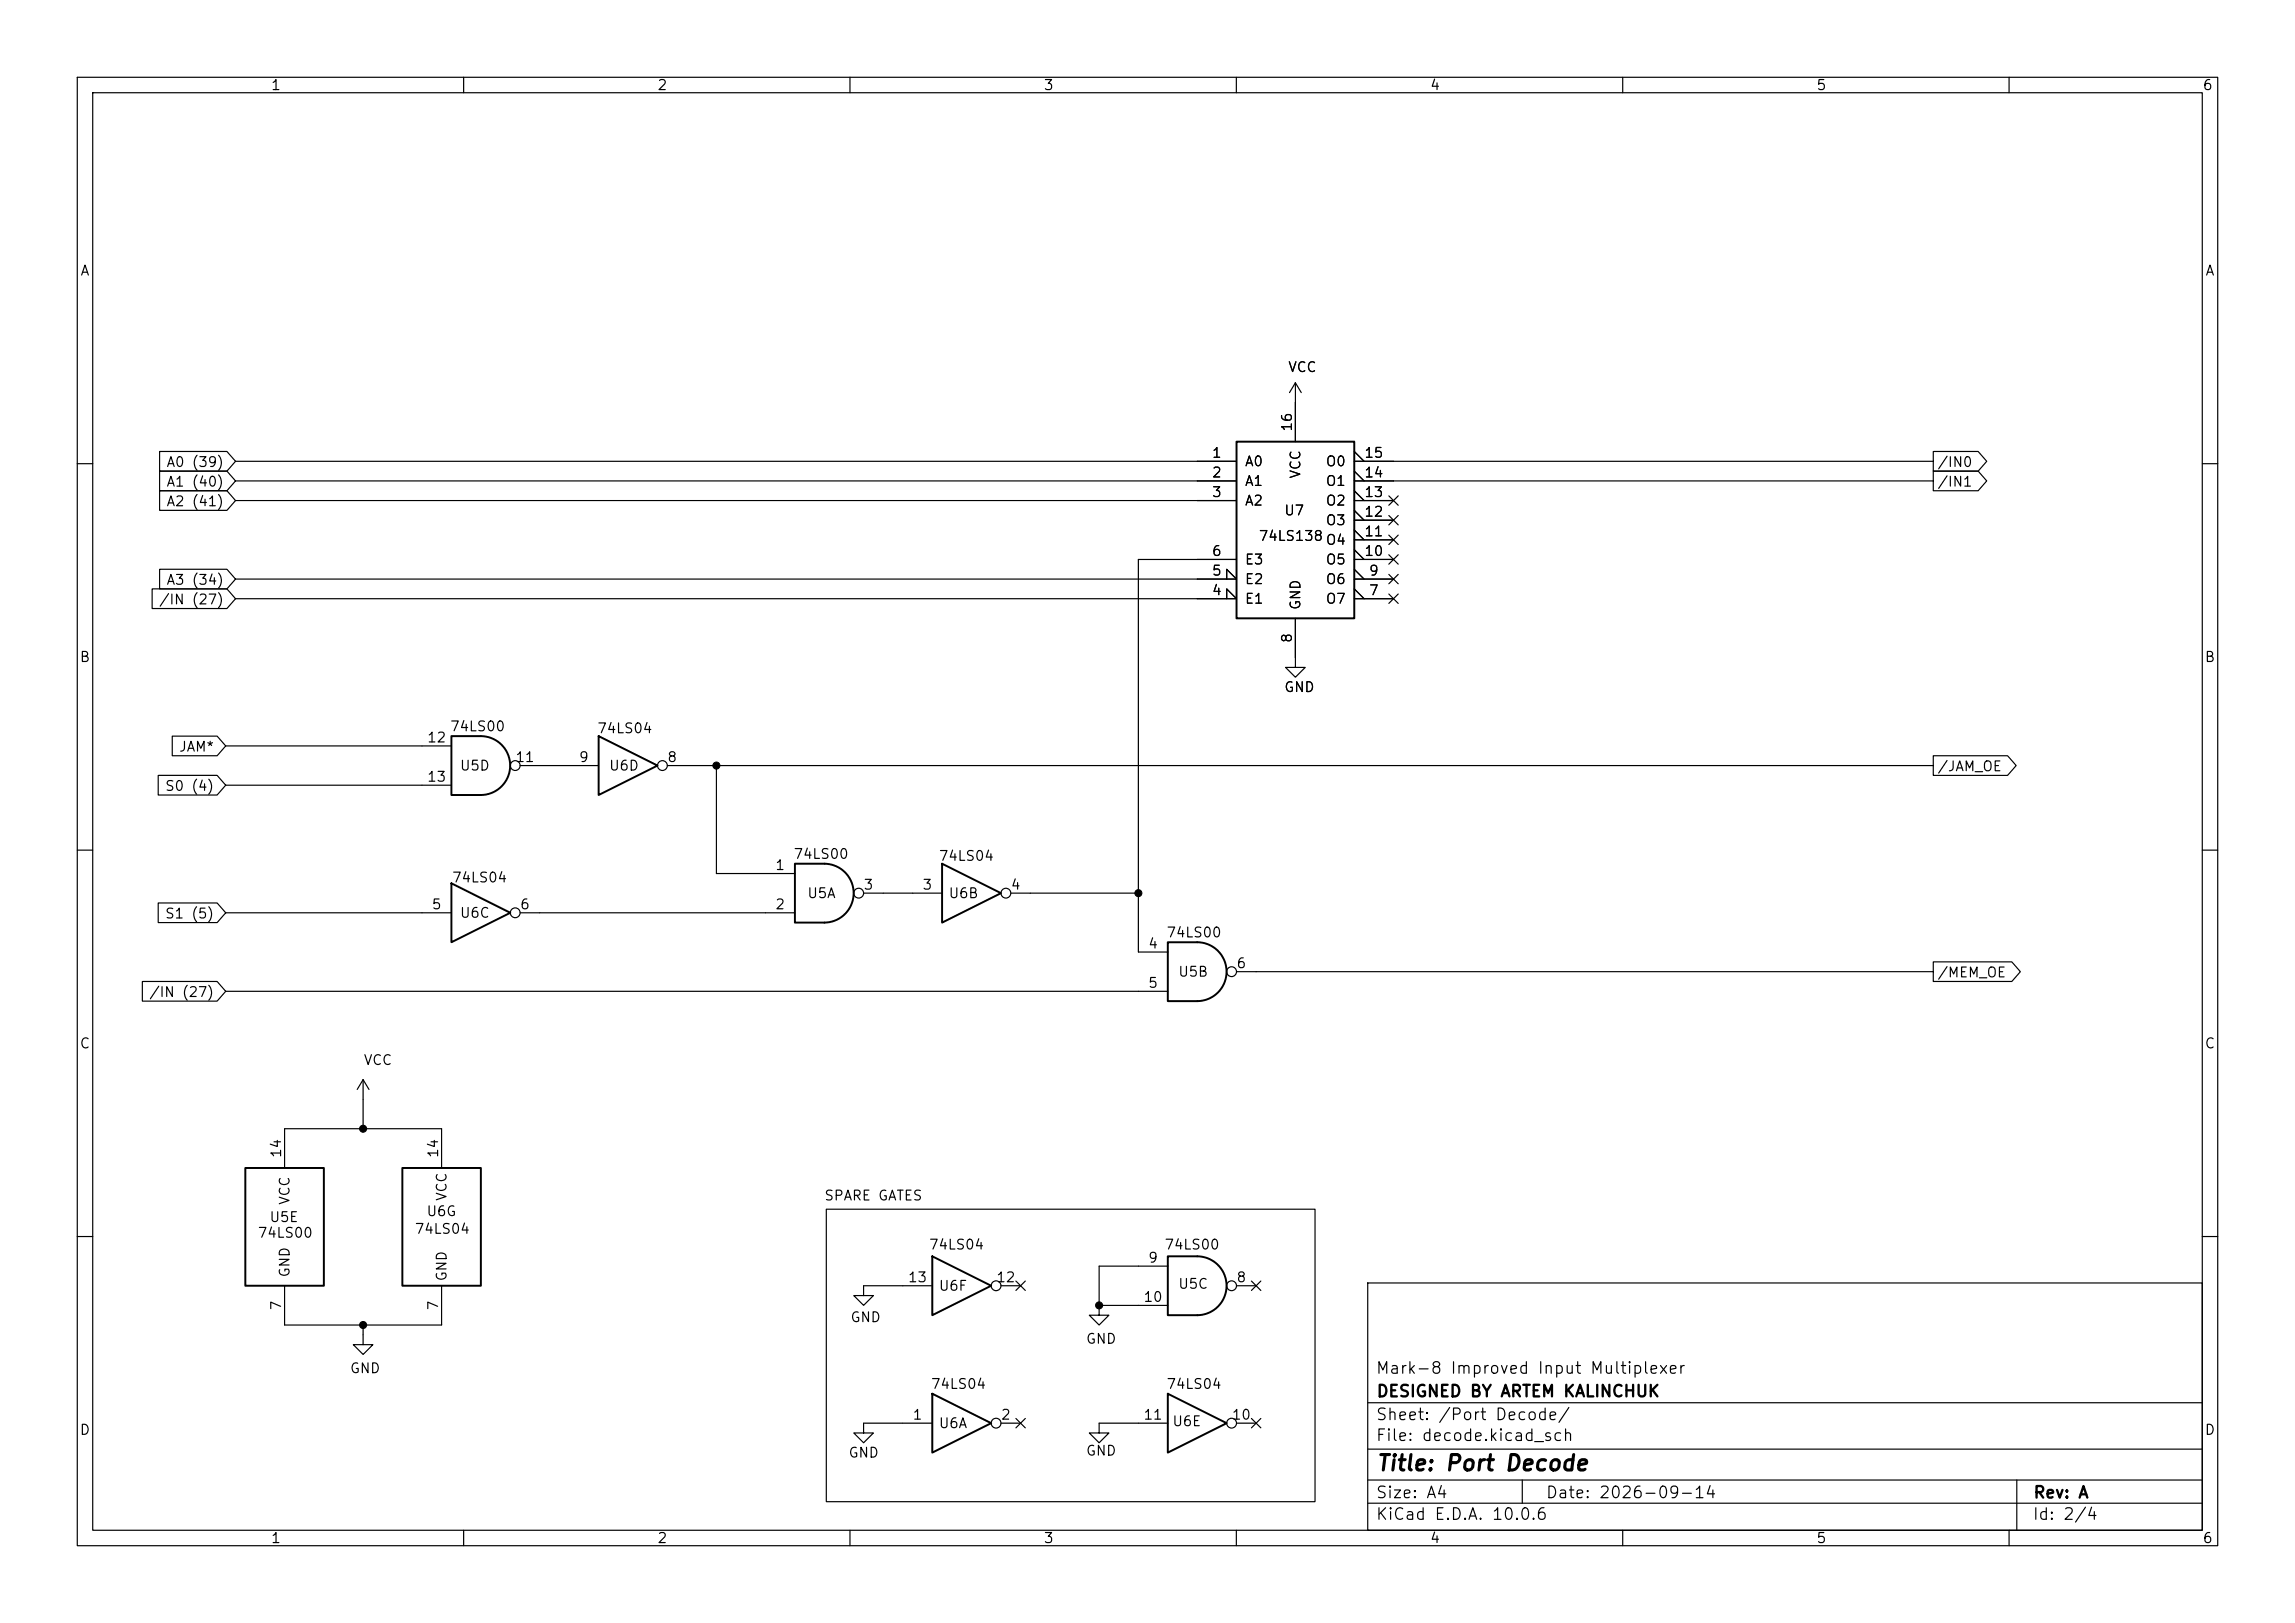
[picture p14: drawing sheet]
<svg xmlns="http://www.w3.org/2000/svg" width="297mm" height="210mm" viewBox="0 0 297 210" stroke-linecap="round" stroke-linejoin="round" font-family="sans-serif">
<defs><g id="words">
<text font-size="2" x="178" y="190.8">Title: Port Decode</text>
<g font-size="1.5">
<text x="178" y="178.1">Mark-8 Improved Input Multiplexer</text>
<text x="178" y="184.1">Sheet: /Port Decode/</text>
<text x="178" y="181.1">DESIGNED BY ARTEM KALINCHUK</text>
<text x="178" y="186.8">File: decode.kicad_sch</text>
<text x="178" y="197">KiCad E.D.A. 10.0.6</text>
<text x="178" y="194.2">Size: A4</text>
<text x="200" y="194.2">Date: 2026-09-14</text>
<text x="263" y="197">Id: 2/4</text>
<text x="263" y="194.2">Rev: A</text>
</g>
<g font-size="1.3">
<text x="35" y="12">1</text>
<text x="85" y="12">2</text>
<text x="135" y="12">3</text>
<text x="185" y="12">4</text>
<text x="235" y="12">5</text>
<text x="285" y="12">6</text>
<text x="10.3" y="36">A</text>
<text x="285.3" y="36">A</text>
<text x="166.6" y="48.5">VCC</text>
<text x="156.7" y="59.6">1</text>
<text x="167.5" y="55.9" transform="rotate(-90 167.5 55.9)">16</text>
<text x="176.5" y="59.6">15</text>
<text x="21.4" y="60.7">A0 (39)</text>
<text x="21.4" y="63.3">A1 (40)</text>
<text x="21.4" y="65.8">A2 (41)</text>
<text x="156.7" y="62.1">2</text>
<text x="156.7" y="64.6">3</text>
<text x="161" y="60.7">A0</text>
<text x="161" y="63.2">A1</text>
<text x="161" y="65.7">A2</text>
<text x="168.6" y="62" transform="rotate(-90 168.6 62)">VCC</text>
<text x="171.5" y="65.7">O2</text>
<text x="171.5" y="63.2">O1</text>
<text x="171.5" y="60.7">O0</text>
<text x="176.5" y="64.6">13</text>
<text x="176.5" y="62.1">14</text>
<text x="250.6" y="60.7">/IN0</text>
<text x="250.6" y="63.3">/IN1</text>
<text x="162.8" y="70.3">74LS138</text>
<text x="166.1" y="67">U7</text>
<text x="171.5" y="70.8">O4</text>
<text x="171.5" y="68.3">O3</text>
<text x="176.5" y="69.7">11</text>
<text x="176.5" y="67.2">12</text>
<text x="21.4" y="76">A3 (34)</text>
<text x="156.7" y="77.3">4</text>
<text x="156.7" y="74.8">5</text>
<text x="156.7" y="72.3">6</text>
<text x="161" y="75.9">E2</text>
<text x="161" y="73.4">E3</text>
<text x="171.5" y="75.9">O6</text>
<text x="171.5" y="73.4">O5</text>
<text x="176.5" y="72.3">10</text>
<text x="177.1" y="77.3">7</text>
<text x="177.1" y="74.8">9</text>
<text x="20.5" y="78.5">/IN (27)</text>
<text x="161" y="78.4">E1</text>
<text x="167.5" y="83.3" transform="rotate(-90 167.5 83.3)">8</text>
<text x="168.6" y="79" transform="rotate(-90 168.6 79)">GND</text>
<text x="171.5" y="78.4">O7</text>
<text x="10.2" y="86">B</text>
<text x="166.1" y="89.9">GND</text>
<text x="285.2" y="86">B</text>
<text x="58.2" y="94.9">74LS00</text>
<text x="77.2" y="95.2">74LS04</text>
<text x="23.1" y="97.6">JAM*</text>
<text x="55.2" y="96.4">12</text>
<text x="55.2" y="101.5">13</text>
<text x="59.4" y="100">U5D</text>
<text x="66.6" y="98.9">11</text>
<text x="74.8" y="98.9">9</text>
<text x="78.7" y="100">U6D</text>
<text x="86.3" y="98.9">8</text>
<text x="250.6" y="100.1">/JAM_OE</text>
<text x="21.3" y="102.7">S0 (4)</text>
<text x="100.2" y="112.9">1</text>
<text x="102.6" y="111.5">74LS00</text>
<text x="121.4" y="111.7">74LS04</text>
<text x="21.3" y="119.2">S1 (5)</text>
<text x="55.8" y="118">5</text>
<text x="58.4" y="114.5">74LS04</text>
<text x="59.4" y="119.1">U6C</text>
<text x="67.2" y="118">6</text>
<text x="100.2" y="118">2</text>
<text x="104.4" y="116.5">U5A</text>
<text x="111.7" y="115.4">3</text>
<text x="119.3" y="115.4">3</text>
<text x="122.7" y="116.5">U6B</text>
<text x="130.7" y="115.4">4</text>
<text x="148.5" y="123.1">4</text>
<text x="150.9" y="121.6">74LS00</text>
<text x="159.9" y="125.6">6</text>
<text x="19.2" y="129.3">/IN (27)</text>
<text x="148.5" y="128.1">5</text>
<text x="152.4" y="126.7">U5B</text>
<text x="250.6" y="126.8">/MEM_OE</text>
<text x="10.2" y="136">C</text>
<text x="285.2" y="136">C</text>
<text x="47" y="138.1">VCC</text>
<text x="36.7" y="149.9" transform="rotate(-90 36.7 149.9)">14</text>
<text x="57" y="149.9" transform="rotate(-90 57 149.9)">14</text>
<text x="58.1" y="155.5" transform="rotate(-90 58.1 155.5)">VCC</text>
<text x="106.6" y="155.7">SPARE GATES</text>
<text x="33.3" y="160.5">74LS00</text>
<text x="34.8" y="158.4">U5E</text>
<text x="37.8" y="156" transform="rotate(-90 37.8 156)">VCC</text>
<text x="53.6" y="160">74LS04</text>
<text x="55.1" y="157.7">U6G</text>
<text x="120.1" y="162">74LS04</text>
<text x="150.6" y="162">74LS00</text>
<text x="37.8" y="165.4" transform="rotate(-90 37.8 165.4)">GND</text>
<text x="58.1" y="165.9" transform="rotate(-90 58.1 165.9)">GND</text>
<text x="117.4" y="166.2">13</text>
<text x="121.4" y="167.3">U6F</text>
<text x="128.8" y="166.2">12</text>
<text x="148.5" y="163.7">9</text>
<text x="152.4" y="167.1">U5C</text>
<text x="159.9" y="166.2">8</text>
<text x="36.7" y="169.6" transform="rotate(-90 36.7 169.6)">7</text>
<text x="57" y="169.6" transform="rotate(-90 57 169.6)">7</text>
<text x="110" y="171.4">GND</text>
<text x="147.9" y="168.8">10</text>
<text x="45.2" y="178">GND</text>
<text x="140.4" y="174.2">GND</text>
<text x="10.2" y="186">D</text>
<text x="118" y="184">1</text>
<text x="120.4" y="180">74LS04</text>
<text x="121.4" y="185.1">U6A</text>
<text x="129.4" y="184">2</text>
<text x="147.9" y="184">11</text>
<text x="150.9" y="180">74LS04</text>
<text x="151.6" y="184.9">U6E</text>
<text x="159.3" y="184">10</text>
<text x="285.2" y="186">D</text>
<text x="109.7" y="188.9">GND</text>
<text x="140.4" y="188.7">GND</text>
<text x="35" y="200">1</text>
<text x="85" y="200">2</text>
<text x="135" y="200">3</text>
<text x="185" y="200">4</text>
<text x="235" y="200">5</text>
<text x="285" y="200">6</text>
</g>
</g></defs>
<g fill="none" stroke="#000" stroke-width=".15">
<path d="M10 10h277v190h-277zM12 12h273v186h-273zM60 10v2M110 10v2M160 10v2M210 10v2M260 10v2M20.7 58.4h8.7l1.1 1.3-1.1 1.3h-8.7zM30.5 59.7h129.5M167.6 49.5v7.7M167.6 49.5l-.7 1.3M167.6 49.5l.8 1.3"/>
<path d="M175.3 59.7h74.9M175.3 58.4l1.2 1.3M250.2 58.4h5.8l1.1 1.3-1.1 1.3h-5.8zM10 60h2M19.7 76.2h9.7l1.1 1.3-1.1 1.2h-9.7zM20.7 73.7h8.7l1.1 1.2-1.1 1.3h-8.7zM20.7 61h8.7l1.1 1.2-1.1 1.3h-8.7zM20.7 63.5h8.7l1.1 1.3-1.1 1.2h-8.7zM30.5 77.5h129.5l-1.3-1.3v1.3M30.5 74.9h129.5l-1.3-1.2v1.2M30.5 62.2h129.5M30.5 64.8h129.5"/>
<path d="M160 72.4h-12.7v50.8h3.8M175.3 62.2h74.9M175.3 64.8h5M175.3 77.5h5M175.3 74.9h5M175.3 72.4h5M175.3 76.2l1.2 1.3M175.3 73.7l1.2 1.2M175.3 71.1l1.2 1.3M175.3 69.9h5M175.3 68.6l1.2 1.3M175.3 67.3h5"/>
<path d="M175.3 66l1.2 1.3M175.3 63.5l1.2 1.3M175.3 61l1.2 1.2M179.7 76.9l1.2 1.2M179.7 69.2l1.2 1.3M179.7 71.8l1.2 1.2M179.7 66.7l1.2 1.2M179.7 74.3l1.2 1.2M179.7 64.2l1.2 1.2M180.9 76.9l-1.2 1.2M180.9 69.2l-1.2 1.3M180.9 71.8l-1.2 1.2"/>
<path d="M180.9 66.7l-1.2 1.2M180.9 74.3l-1.2 1.2M180.9 64.2l-1.2 1.2M250.2 61h5.8l1.1 1.2-1.1 1.3h-5.8zM285 60h2M22.3 95.2h5.8l1.1 1.3-1.1 1.3h-5.8zM29.2 96.5h29.2M67.3 99.1h10.2M86.4 99.1h163.8M92.7 99.1v13.9h10.2M167.6 80v6.4h1.3l-1.3 1.2-1.2-1.2h1.2M250.2 97.8h9.6l1.1 1.3-1.1 1.2h-9.6z"/>
<path d="M10 110h2M20.5 100.3h7.6l1.1 1.3-1.1 1.3h-7.6zM20.5 116.8h7.6l1.1 1.3-1.1 1.3h-7.6zM29.2 118.1h29.2M29.2 101.6h29.2M67.3 118.1h35.6M111.8 115.6h10.1M130.8 115.6h16.5M285 110h2M18.4 127h9.7l1.1 1.3-1.1 1.2h-9.7zM29.2 128.3h121.9M47 139.7l-.8 1.3"/>
<path d="M47 139.7l.8 1.3M47 139.7v6.4M160 125.7h90.2M250.2 124.5h10.2l1.1 1.2-1.1 1.3h-10.2zM36.8 151.1v-5h20.3v5M106.9 156.5h63.3v37.8h-63.3zM10 160h2M36.8 166.4v5.1h20.3v-5.1M47 171.5v2.5h1.3l-1.3 1.3-1.3-1.3h1.3M120.6 166.4h-8.8v1.2h1.2l-1.2 1.3-1.3-1.3h1.3M129.5 166.4h2.6M131.5 165.8l1.2 1.2"/>
<path d="M132.7 165.8l-1.2 1.2M142.2 168.9v1.3h1.3l-1.3 1.3-1.2-1.3h1.2M142.2 168.9h8.9M151.1 163.8h-8.9v5.1M160 166.4h2.6M162 165.8l1.2 1.2M163.2 165.8l-1.2 1.2M177 166h108v32h-108zM285 160h2M60 198v2M110 198v2M120.6 184.2h-8.8v1.2h1.2l-1.2 1.3-1.3-1.3h1.3"/>
<path d="M129.5 184.2h2.6M131.5 183.5l1.2 1.3M132.7 183.5l-1.2 1.3M151.1 184.2h-8.9v1.2h1.3l-1.3 1.3-1.2-1.3h1.2M160 198v2M160 184.2h2.6M162 183.5l1.2 1.3M163.2 183.5l-1.2 1.3M177 194.5h108M177 191.5h108M177 187.5h108M177 181.5h108"/>
<path d="M197 191.5v3M210 198v2M260 198v2M261 191.5v6.5"/>
<circle cx="66.7" cy="99.1" r=".63"/>
<circle cx="85.7" cy="99.1" r=".63"/>
<circle cx="66.7" cy="118.1" r=".63"/>
<circle cx="111.1" cy="115.6" r=".63"/>
<circle cx="130.2" cy="115.6" r=".63"/>
<circle cx="159.4" cy="125.7" r=".63"/>
<circle cx="128.9" cy="166.4" r=".63"/>
<circle cx="159.4" cy="166.4" r=".63"/>
<circle cx="128.9" cy="184.1" r=".63"/>
<circle cx="159.4" cy="184.1" r=".63"/>
</g>
<g fill="none" stroke="#000" stroke-width=".25">
<path d="M160 57.2h15.3v22.8h-15.3zM58.4 95.3h3.8a3.8 3.8 0 0 1 3.8 3.8 3.8 3.8 0 0 1-3.8 3.8h-3.8zM77.5 95.3l7.6 3.8-7.6 3.8zM58.4 114.3l7.6 3.8-7.6 3.8zM102.9 111.8h3.8a3.8 3.8 0 0 1 3.8 3.8 3.8 3.8 0 0 1-3.8 3.8h-3.8zM121.9 111.8l7.6 3.8-7.6 3.8zM151.1 121.9h3.8a3.8 3.8 0 0 1 3.8 3.8 3.8 3.8 0 0 1-3.8 3.8h-3.8zM31.7 151.1h10.2v15.3h-10.2zM52.1 151.1h10.1v15.3h-10.1zM120.6 162.6l7.7 3.8-7.7 3.8zM151.1 162.6h3.8a3.8 3.8 0 0 1 3.8 3.8 3.8 3.8 0 0 1-3.8 3.8h-3.8zM120.6 180.3l7.7 3.9-7.7 3.8z"/>
<path d="M151.1 180.3l7.6 3.9-7.6 3.8z"/>
</g>
<g fill="#000" stroke="#000" stroke-width=".13">
<circle cx="92.7" cy="99.1" r=".46"/>
<circle cx="147.3" cy="115.6" r=".46"/>
<circle cx="47" cy="146.1" r=".46"/>
<circle cx="47" cy="171.5" r=".46"/>
<circle cx="142.2" cy="168.9" r=".46"/>
</g>
<use href="#words"/>
</svg>
